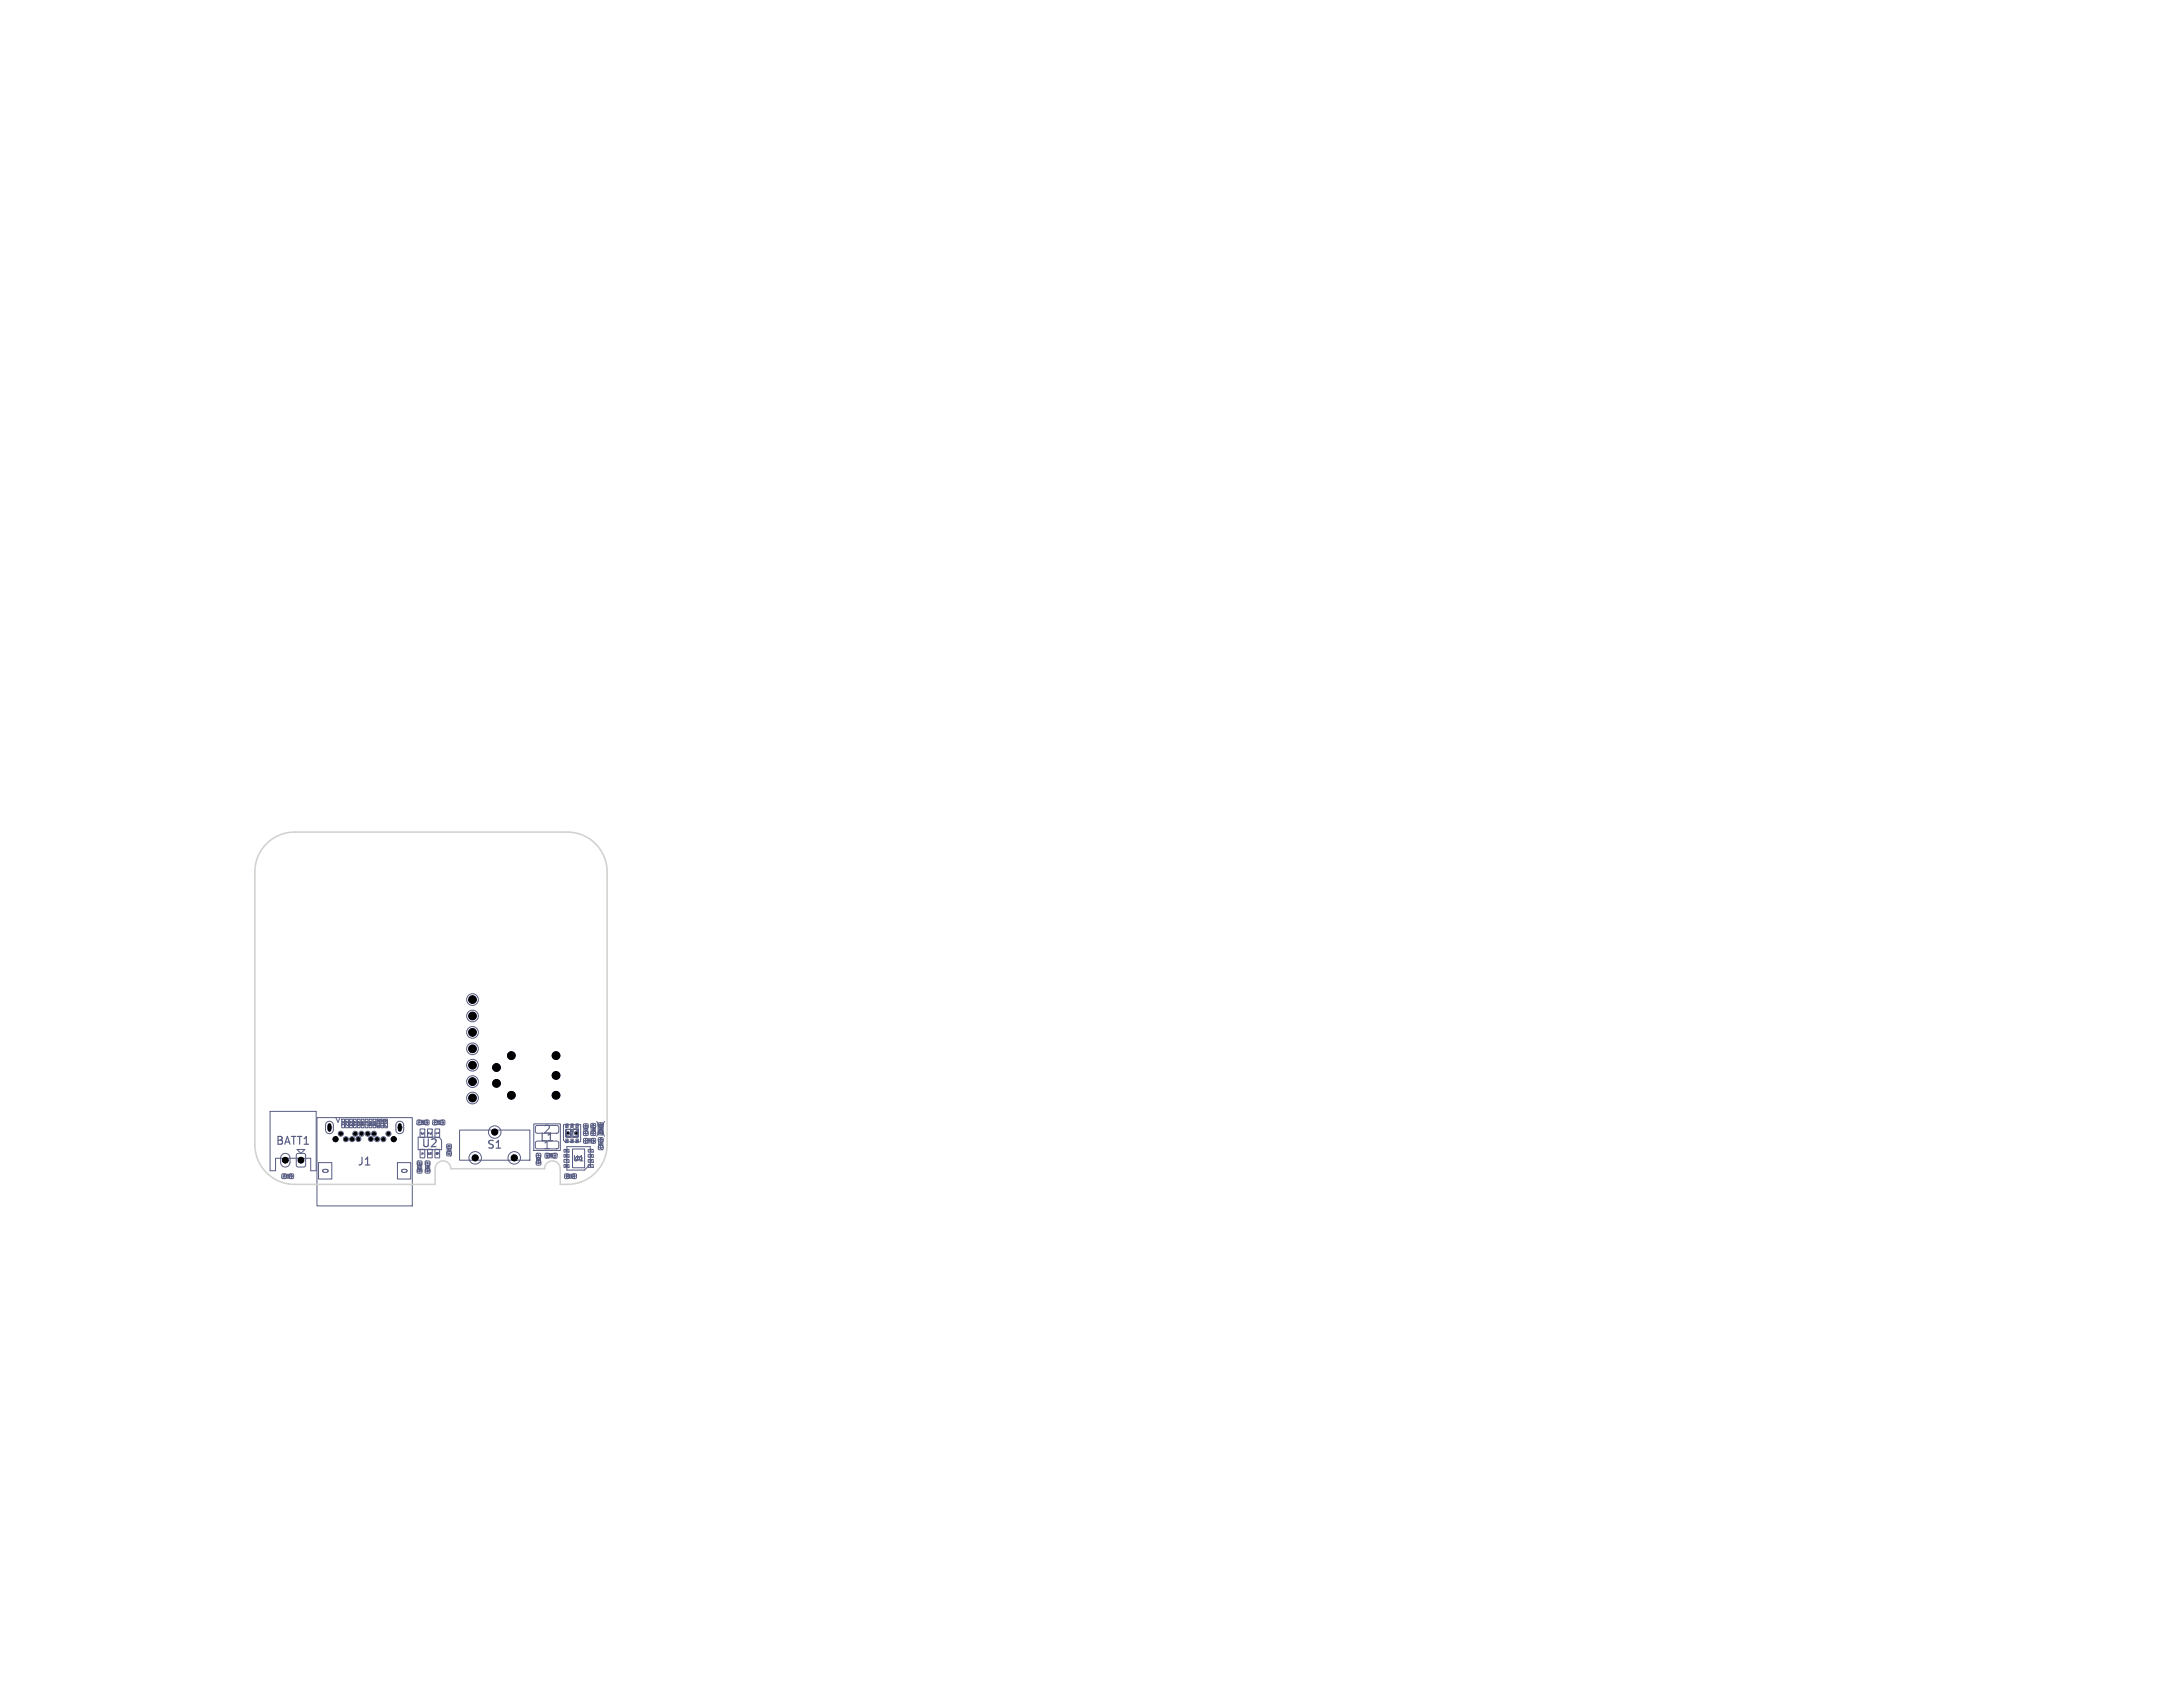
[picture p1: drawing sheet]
<svg xmlns="http://www.w3.org/2000/svg" width="279mm" height="216mm" viewBox="0 0 279 216" stroke-linecap="round" stroke-linejoin="round" font-family="sans-serif">
<defs><g id="words">
<g font-size="1.4" fill="#585d84">
<text x="35.2" y="146.7">BATT1</text>
<text x="45.7" y="149.4">J1</text>
<text x="53.9" y="147">U2</text>
<text x="62.2" y="147.2">S1</text>
<text x="69" y="146.3">L1</text>
<text x="69.5" y="147.2">1</text>
<text x="69.5" y="145.2">2</text>
<text x="72.1" y="145.8">U3</text>
</g>
<text font-size="1.1" fill="#585d84" x="73.6" y="147.8" transform="rotate(90 73.6 147.8)">8</text>
<g font-size="1" fill="#585d84">
<text x="41.2" y="149.5" transform="rotate(90 41.2 149.5)">0</text>
<text x="51.3" y="149.5" transform="rotate(90 51.3 149.5)">0</text>
</g>
<text font-size=".8" x="36.2" y="148.2" transform="rotate(90 36.2 148.2)">2</text>
<text font-size=".8" fill="#585d84" x="38.2" y="148.2" transform="rotate(90 38.2 148.2)">1</text>
<g font-size=".7" fill="#585d84">
<text x="60.2" y="134.5">1</text>
<text x="60.6" y="148.5">1</text>
<text x="63.1" y="145.2">2</text>
<text x="65.6" y="148.5">3</text>
<text x="73" y="145.4">7</text>
</g>
<g font-size=".7">
<text x="41.8" y="144" transform="rotate(90 41.8 144)">0</text>
<text x="50.8" y="144" transform="rotate(90 50.8 144)">0</text>
</g>
<g font-size=".5" fill="#585d84">
<text x="43.7" y="143.5" transform="rotate(90 43.7 143.5)">A1</text>
<text x="44.2" y="143.5" transform="rotate(90 44.2 143.5)">A2</text>
<text x="44.7" y="143.5" transform="rotate(90 44.7 143.5)">A3</text>
<text x="45.2" y="143.5" transform="rotate(90 45.2 143.5)">A4</text>
<text x="45.7" y="143.5" transform="rotate(90 45.7 143.5)">A5</text>
<text x="46.2" y="143.5" transform="rotate(90 46.2 143.5)">A6</text>
<text x="46.7" y="143.5" transform="rotate(90 46.7 143.5)">A7</text>
<text x="47.2" y="143.5" transform="rotate(90 47.2 143.5)">A8</text>
<text x="47.7" y="143.5" transform="rotate(90 47.7 143.5)">A9</text>
<text x="48.2" y="143.3" transform="rotate(90 48.2 143.3)">A10</text>
<text x="48.7" y="143.3" transform="rotate(90 48.7 143.3)">A11</text>
<text x="49.2" y="143.3" transform="rotate(90 49.2 143.3)">A12</text>
<text x="53.8" y="144.8" transform="rotate(90 53.8 144.8)">3</text>
<text x="53.8" y="147.4" transform="rotate(90 53.8 147.4)">4</text>
<text x="54.8" y="144.8" transform="rotate(90 54.8 144.8)">2</text>
<text x="54.8" y="147.4" transform="rotate(90 54.8 147.4)">5</text>
<text x="55.7" y="144.8" transform="rotate(90 55.7 144.8)">1</text>
<text x="55.7" y="147.4" transform="rotate(90 55.7 147.4)">6</text>
</g>
<g font-size=".4" fill="#585d84">
<text x="53.9" y="143.8">R6</text>
<text x="55.9" y="143.8">R1</text>
<text x="53.5" y="148.9" transform="rotate(90 53.5 148.9)">R10</text>
<text x="54.5" y="149.1" transform="rotate(90 54.5 149.1)">R9</text>
<text x="70.2" y="148.1">R5</text>
<text x="75.2" y="146.2">R4</text>
<text x="75.7" y="144.3" transform="rotate(90 75.7 144.3)">R2</text>
<text x="76.7" y="146.1" transform="rotate(90 76.7 146.1)">R3</text>
</g>
<g font-size=".3" fill="#585d84">
<text x="53.5" y="143.5" transform="rotate(90 53.5 143.5)">1</text>
<text x="54.5" y="143.5" transform="rotate(90 54.5 143.5)">2</text>
<text x="55.5" y="143.5" transform="rotate(90 55.5 143.5)">1</text>
<text x="56.5" y="143.5" transform="rotate(90 56.5 143.5)">2</text>
<text x="43.3" y="145.2">B12</text>
<text x="43.9" y="145.9">B11</text>
<text x="44.7" y="145.9">B10</text>
<text x="45.3" y="145.2">B9</text>
<text x="45.7" y="145.9">B8</text>
<text x="46.1" y="145.2">B7</text>
<text x="46.9" y="145.2">B6</text>
<text x="47.3" y="145.9">B5</text>
<text x="47.7" y="145.2">B4</text>
<text x="48.1" y="145.9">B3</text>
<text x="48.9" y="145.9">B2</text>
<text x="49.5" y="145.2">B1</text>
<text x="53.6" y="149">1</text>
<text x="54.6" y="149">1</text>
<text x="57.3" y="146.9" transform="rotate(90 57.3 146.9)">C1</text>
<text x="57.4" y="147.8">1</text>
<text x="57.4" y="146.8">2</text>
<text x="68.7" y="148.1" transform="rotate(90 68.7 148.1)">C5</text>
<text x="68.8" y="148">1</text>
<text x="68.8" y="149">2</text>
<text x="69.9" y="147.8" transform="rotate(90 69.9 147.8)">2</text>
<text x="70.9" y="147.8" transform="rotate(90 70.9 147.8)">1</text>
<text x="72.4" y="147.4">5</text>
<text x="72.4" y="148.1">6</text>
<text x="72.4" y="148.7">7</text>
<text x="72.4" y="149.4">8</text>
<text x="74.8" y="144.3" transform="rotate(90 74.8 144.3)">C4</text>
<text x="74.8" y="145.9" transform="rotate(90 74.8 145.9)">1</text>
<text x="74.9" y="145.2">1</text>
<text x="74.9" y="144.2">2</text>
<text x="75.5" y="149.4">1</text>
<text x="75.5" y="148.7">2</text>
<text x="75.5" y="148.1">3</text>
<text x="75.5" y="147.4">4</text>
<text x="75.8" y="145.2">1</text>
<text x="75.8" y="144.2">2</text>
<text x="75.8" y="145.9" transform="rotate(90 75.8 145.9)">2</text>
<text x="76.8" y="145.1">1</text>
<text x="76.8" y="144.1">2</text>
<text x="76.8" y="147">1</text>
<text x="76.8" y="146">2</text>
<text x="36.2" y="150.4" transform="rotate(90 36.2 150.4)">1</text>
<text x="36.5" y="150.7">C2</text>
<text x="37.2" y="150.4" transform="rotate(90 37.2 150.4)">2</text>
<text x="53.6" y="150">2</text>
<text x="54.6" y="150">2</text>
<text x="72.4" y="150.4" transform="rotate(90 72.4 150.4)">2</text>
<text x="72.7" y="150.7">C3</text>
<text x="73.4" y="150.4" transform="rotate(90 73.4 150.4)">1</text>
</g>
<g font-size=".2" fill="#585d84">
<text x="72.5" y="144" transform="rotate(90 72.5 144)">6</text>
<text x="73.1" y="144" transform="rotate(90 73.1 144)">5</text>
<text x="73.8" y="144" transform="rotate(90 73.8 144)">4</text>
<text x="72.5" y="145.9" transform="rotate(90 72.5 145.9)">1</text>
<text x="73.1" y="145.9" transform="rotate(90 73.1 145.9)">2</text>
<text x="73.8" y="145.9" transform="rotate(90 73.8 145.9)">3</text>
</g>
<g font-size=".2">
<text x="72.6" y="145.1">7</text>
<text x="73.7" y="145.1">7</text>
</g>
</g></defs>
<g fill="none" stroke="#585d84" stroke-width=".13">
<path d="M60.3 136.6h.3M60.3 127.8l.2-.1v.5M60.3 129.9l.2-.1v.5M60.3 132l.2-.1v.5M60.3 136.2l.2-.1v.5M60.3 138.3l.2-.1v.5M60.3 130.3h.3M60.3 128.2h.3M60.3 138.7h.3M60.3 132.4h.3M34.6 142.2h5.9v7.6h-.7v-1.6h-4.5v1.6h-.7zM35.9 148.2a.6 .6 0 0 1 .6-.6 .6 .6 0 0 1 .6 .6v.6a.6 .6 0 0 1-.6 .6 .6 .6 0 0 1-.6-.6"/>
<path d="M36.1 150.3h.5v.5h-.5zM36.3 150.3h1v.5h-1zM37.1 150.3h.4v.5h-.4zM38 147.7l.9-.1 .2 .2v1.3l-.1 .2-.8 .1-.3-.2v-1.3zM38 147.1l.5 .5 .5-.5M40.6 143h12.2v11.3h-12.2zM40.8 148.8h1.7v2.1h-1.7zM41.7 144a.5 .5 0 0 1 .5-.5 .5 .5 0 0 1 .5 .5v.6a.5 .5 0 0 1-.5 .5 .5 .5 0 0 1-.5-.5M43 143l.3 .6 .2-.5M43.7 143.2h.4v1.1h-.4zM44.2 143.2h.4v1.1h-.4zM44.4 145.9h.1"/>
<path d="M44.7 143.2h.4v1.1h-.4zM45.2 143.2h.4v1.1h-.4zM45.7 143.2h.4v1.1h-.4zM46.2 143.2h.4v1.1h-.4zM46.7 143.2h.4v1.1h-.4zM47.2 143.2h.4v1.1h-.4zM47.7 143.2h.4v1.1h-.4zM48.2 143.2h.4v1.1h-.4zM48.7 143.2h.4v1.1h-.4zM49.2 143.2h.4v1.1h-.4zM50.7 144a.5 .5 0 0 1 .5-.5 .5 .5 0 0 1 .5 .5v.6a.5 .5 0 0 1-.5 .5 .5 .5 0 0 1-.5-.5M50.9 148.8h1.7v2.1h-1.7z"/>
<path d="M53.4 143.4h.5v.5h-.5zM53.4 148.6h.6v.5h-.6zM53.4 149.6h.6v.5h-.6zM53.4 148.8h.6v1.1h-.6zM53.5 145.5h2.7l.3 .4v1.2h-3zM53.6 143.4h1.1v.5h-1.1zM53.8 144.5h.6l-.1 1.1h-.5zM53.8 147.1h.6l-.1 1.1h-.5zM54.4 143.4h.5v.5h-.5zM54.4 148.6h.6v.5h-.6zM54.4 149.6h.6v.5h-.6zM54.5 148.8h.5v1.1h-.5z"/>
<path d="M54.7 144.5h.6v1.1h-.6zM54.7 147.1h.6v1.1h-.6zM55.4 143.4h.5v.5h-.5zM55.6 143.4h1.1v.5h-1.1zM55.7 144.5h.6l-.1 1.1h-.5zM55.7 147.1h.6l-.1 1.1h-.5zM56.4 143.4h.5v.5h-.5zM57.2 147.4h.5v.5h-.5zM57.2 146.5h.5v.4h-.5zM57.2 146.7h.5v1h-.5zM58.8 144.6h9v3.9h-9zM60.3 140.4l.2-.1v.5"/>
<path d="M60.3 140.8h.3M68.3 143.8h3.4v3.4h-3.4zM68.6 146.1l.2-.1 2.6 .1 .1 .2v.6l-.2 .1h-2.6l-.2-.2zM68.6 144.1l.2-.1 2.6 .1 .1 .2v.6l-.2 .1h-2.6l-.2-.2zM68.7 147.6h.5v.5h-.5zM68.7 148.6h.5v.5h-.5zM68.7 147.9h.5v.9h-.5zM69.8 147.6h.4v.6h-.4zM70 147.6h1v.6h-1zM70.8 147.6h.5v.6h-.5zM72.1 145.9v-2h2.2v2.2M72.2 147.1h.6v.3h-.6z"/>
<path d="M72.2 147.7h.6v.4h-.6zM72.2 148.4h.6v.3h-.6zM72.2 149h.6v.4h-.6zM72.3 150.3h.5v.5h-.5zM72.3 146.1h2M72.4 143.8l.3 .1v.4h-.3zM72.5 150.3h1v.5h-1zM72.6 146.7h3v2.3l-.8 .7h-2.2zM73.1 143.8l.3 .1-.1 .4h-.2zM73.3 150.3h.4v.5h-.4zM73.3 147h1.5v2.4h-1.5zM73.7 143.8l.3 .1v.4h-.3z"/>
<path d="M74.7 144.8h.5v.5h-.5zM74.7 143.9h.5v.4h-.5zM74.7 145.7h.5v.6h-.5zM74.7 144.1h.5v1h-.5zM74.9 145.7h1.1v.6h-1.1zM75.3 149h.6v.4h-.6zM75.3 148.4h.6v.3h-.6zM75.3 147.7h.6v.4h-.6zM75.3 147.1h.6v.3h-.6zM75.6 144.8h.6v.5h-.6zM75.6 143.8h.6v.5h-.6zM75.7 144h.5v1.1h-.5z"/>
<path d="M75.7 145.7h.5v.6h-.5zM76.4 143.5l1 1.9M76.6 145h.6h-.6zM76.6 143.9h.6l-.6 .1zM76.6 143.9h.1l-.1 1.1zM76.6 144.7h.6v.5h-.6zM76.6 143.7h.6v.5h-.6zM76.6 146.6h.6v.5h-.6zM76.6 145.6h.6v.5h-.6zM76.6 145.8h.6v1.1h-.6zM76.8 144.3h.2v.1h-.1M76.8 144.5v.2"/>
<path d="M76.8 144.7h.1M76.8 144.5h.1M76.9 144.3l-.1 .1M76.9 144.4h.1M76.9 144.7h-.1M76.9 144.5h.1M76.9 144.2v.5M76.9 144.6h.1M76.9 144.6v.1M76.9 144.7h.1M77 144.5h-.1M77 144.5h.1"/>
<path d="M77 144.7h.1M77 144.5v.2M77.1 143.9h.1l-.1 1.1zM77.4 143.5l-1 1.9"/>
<circle cx="60.5" cy="130" r=".75"/>
<circle cx="60.5" cy="138.4" r=".75"/>
<circle cx="60.5" cy="136.3" r=".75"/>
<circle cx="60.5" cy="127.9" r=".75"/>
<circle cx="60.5" cy="134.2" r=".75"/>
<circle cx="60.5" cy="132.1" r=".75"/>
<circle cx="63.5" cy="136.6" r=".5"/>
<circle cx="63.5" cy="138.6" r=".5"/>
<circle cx="65.4" cy="135.1" r=".5"/>
<circle cx="71.2" cy="135.1" r=".5"/>
<circle cx="71.2" cy="137.6" r=".5"/>
<circle cx="42.9" cy="145.8" r=".33"/>
<circle cx="43.6" cy="145.1" r=".32"/>
<circle cx="44.3" cy="145.8" r=".32"/>
<circle cx="45.1" cy="145.8" r=".32"/>
<circle cx="45.5" cy="145.1" r=".33"/>
<circle cx="45.9" cy="145.8" r=".33"/>
<circle cx="46.3" cy="145.1" r=".32"/>
<circle cx="47.1" cy="145.1" r=".32"/>
<circle cx="47.5" cy="145.8" r=".33"/>
<circle cx="47.9" cy="145.1" r=".33"/>
<circle cx="48.3" cy="145.8" r=".32"/>
<circle cx="49.1" cy="145.8" r=".32"/>
<circle cx="49.7" cy="145.1" r=".32"/>
<circle cx="50.4" cy="145.8" r=".33"/>
<circle cx="60.5" cy="140.5" r=".75"/>
<circle cx="60.8" cy="148.2" r=".8"/>
<circle cx="63.3" cy="144.9" r=".8"/>
<circle cx="65.4" cy="140.2" r=".5"/>
<circle cx="65.8" cy="148.2" r=".8"/>
<circle cx="71.2" cy="140.2" r=".5"/>
</g>
<path d="M34.1 108a5.1 5.1 0 0 1 3.6-1.5h34.9a5.1 5.1 0 0 1 5.1 5.1v34.9a5.2 5.2 0 0 1-6 5.1v-2a1 1 0 0 0-1-1 1 1 0 0 0-1 1h-12a1 1 0 0 0-1-1 1 1 0 0 0-1 1v2h-18a5.1 5.1 0 0 1-5.1-5.1v-34.9a5.1 5.1 0 0 1 1.5-3.6z" fill="none" stroke="#d0d2cd" stroke-width=".2"/>
<g fill="#000" stroke="#000" stroke-width=".13">
<circle cx="60.5" cy="127.9" r=".5"/>
<circle cx="60.5" cy="134.2" r=".5"/>
<circle cx="60.5" cy="132.1" r=".5"/>
<circle cx="60.5" cy="130" r=".5"/>
<circle cx="60.5" cy="136.3" r=".5"/>
<circle cx="60.5" cy="138.4" r=".5"/>
<circle cx="63.5" cy="136.6" r=".5"/>
<circle cx="63.5" cy="138.6" r=".5"/>
<circle cx="65.4" cy="135.1" r=".5"/>
<circle cx="71.2" cy="135.1" r=".5"/>
<circle cx="71.2" cy="137.6" r=".5"/>
<circle cx="38.5" cy="148.5" r=".38"/>
<circle cx="42.9" cy="145.8" r=".33"/>
<circle cx="43.6" cy="145.1" r=".2"/>
<circle cx="44.3" cy="145.8" r=".2"/>
<circle cx="45.1" cy="145.8" r=".2"/>
<circle cx="45.5" cy="145.1" r=".2"/>
<circle cx="45.9" cy="145.8" r=".2"/>
<circle cx="46.3" cy="145.1" r=".2"/>
<circle cx="47.1" cy="145.1" r=".2"/>
<circle cx="47.5" cy="145.8" r=".2"/>
<circle cx="47.9" cy="145.1" r=".2"/>
<circle cx="48.3" cy="145.8" r=".2"/>
<circle cx="49.1" cy="145.8" r=".2"/>
<circle cx="49.7" cy="145.1" r=".2"/>
<circle cx="50.4" cy="145.8" r=".33"/>
<circle cx="60.5" cy="140.5" r=".5"/>
<circle cx="60.8" cy="148.2" r=".4"/>
<circle cx="63.3" cy="144.9" r=".4"/>
<circle cx="65.4" cy="140.2" r=".5"/>
<circle cx="65.8" cy="148.2" r=".4"/>
<circle cx="71.2" cy="140.2" r=".5"/>
</g>
<use href="#words"/>
</svg>
